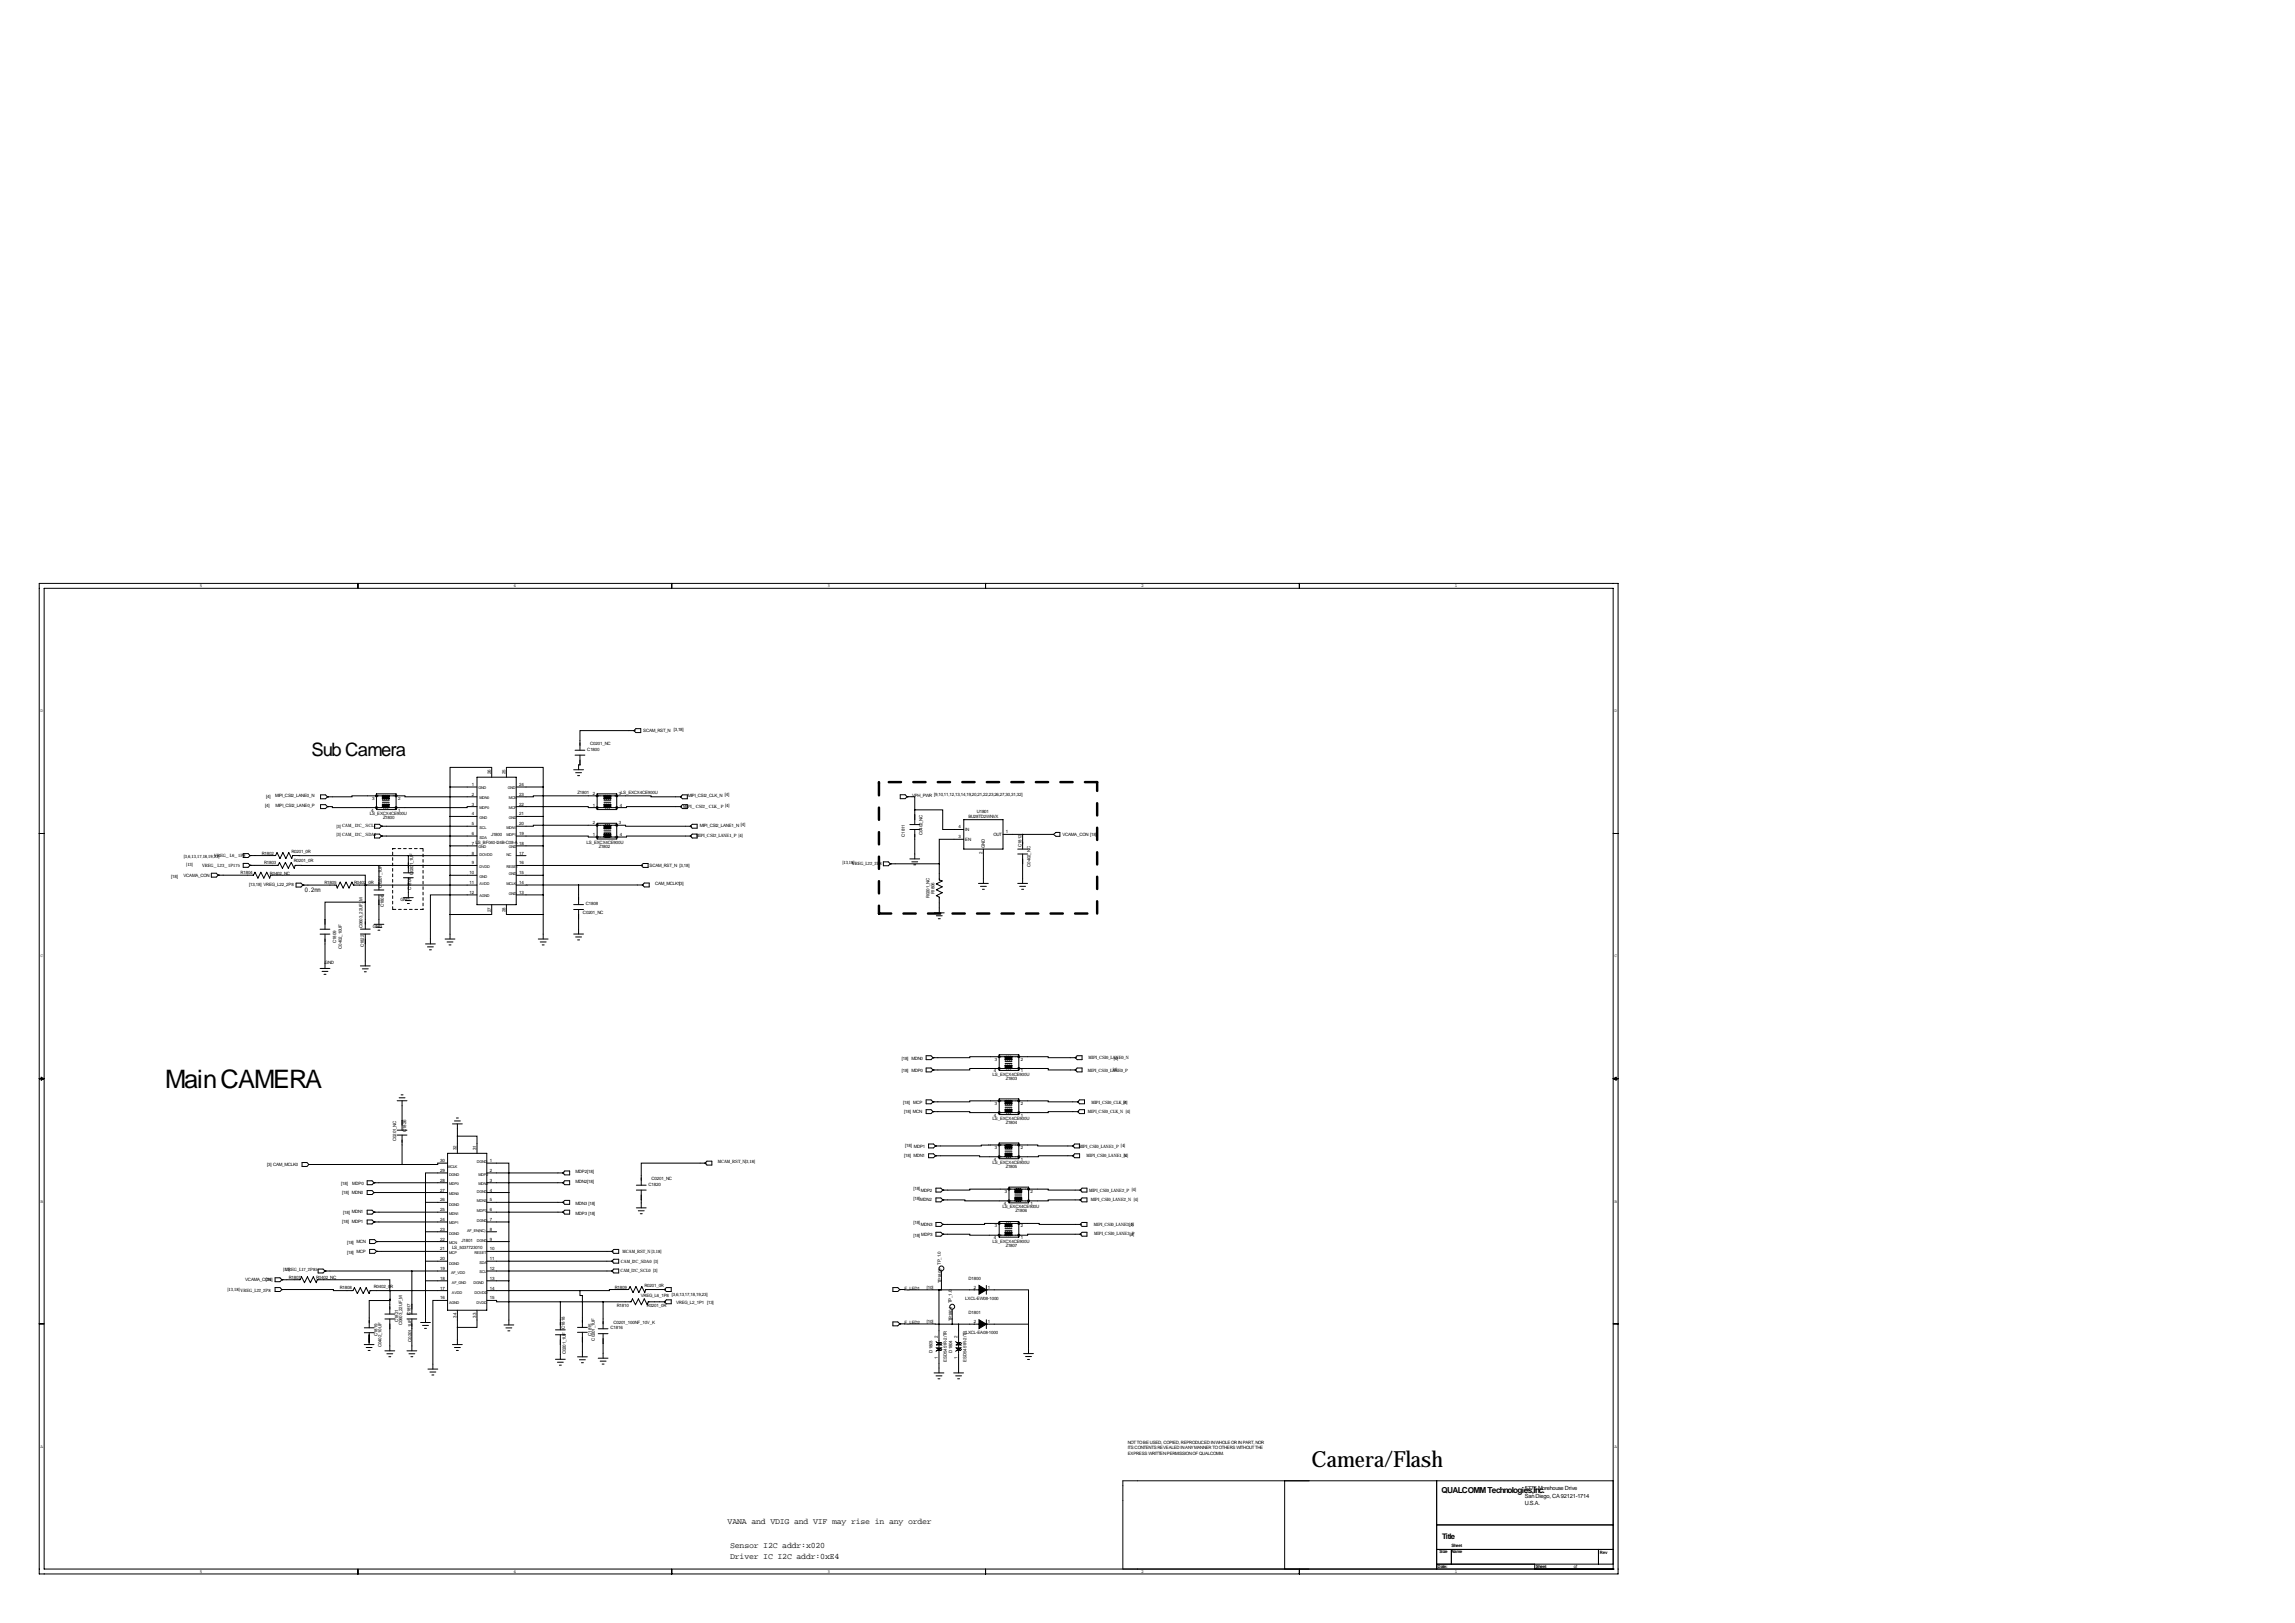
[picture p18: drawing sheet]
<svg xmlns="http://www.w3.org/2000/svg" width="1189mm" height="841mm" viewBox="0 0 1189 841" stroke-linecap="round" stroke-linejoin="round" font-family="sans-serif">
<defs><g id="words">
<text font-size="13.2" x="86" y="563">Main CAMERA</text>
<text font-size="11.5" x="679" y="760">Camera/Flash</text>
<text font-size="9.6" x="161" y="391">Sub Camera</text>
<g font-size="4.3">
<text x="747" y="773">QUALCOMM Technologies,Inc.</text>
<text x="377" y="789">VANA and VDIG and VIF may rise in any order</text>
<text x="378" y="802">Sensor I2C addr:x020</text>
<text x="378" y="808">Driver IC I2C addr:0xE4</text>
</g>
<text font-size="4" x="747" y="797">Title</text>
<text font-size="3.3" x="158" y="462">0.2mm</text>
<g font-size="3">
<text x="790" y="772">5775 Morehouse Drive</text>
<text x="790" y="779">U.S.A.</text>
<text x="790" y="776">San Diego, CA 92121-1714</text>
</g>
<g font-size="2.3">
<text x="103" y="304">5</text>
<text x="266" y="304">4</text>
<text x="429" y="304">3</text>
<text x="591" y="304">2</text>
<text x="754" y="304">1</text>
<text x="21" y="369">D</text>
<text x="836" y="369">D</text>
<text x="333" y="379">SCAM_RST_N</text>
<text x="349" y="378">[3,18]</text>
<text x="304" y="389">C1800</text>
<text x="306" y="386">C0201_NC</text>
<text x="254" y="401" transform="rotate(-90 254 401)">26</text>
<text x="262" y="401" transform="rotate(-90 262 401)">25</text>
<text x="244" y="407">1</text>
<text x="269" y="407">24</text>
<text x="138" y="413">[4]</text>
<text x="142" y="413">MIPI_CSI2_LANE0_N</text>
<text x="244" y="412">2</text>
<text x="269" y="412">23</text>
<text x="299" y="411">Z1801</text>
<text x="307" y="412">2</text>
<text x="320" y="412">3LS_EXCX4CE900U</text>
<text x="356" y="413">MIPI_CSI2_CLK_N</text>
<text x="375" y="412">[4]</text>
<text x="472" y="413">VPH_PWR [9,10,11,12,13,14,19,20,21,22,23,26,27,30,31,32]</text>
<text x="137" y="418">[4]</text>
<text x="143" y="418">MIPI_CSI2_LANE0_P</text>
<text x="193" y="414">3</text>
<text x="206" y="414">2</text>
<text x="244" y="417">3</text>
<text x="269" y="417">22</text>
<text x="307" y="418">1</text>
<text x="321" y="418">4</text>
<text x="354" y="418">MIPI_CSI2_CLK_P [4]</text>
<text x="192" y="422">LS_EXCX4CE900U</text>
<text x="192" y="420">4</text>
<text x="198" y="424">Z1800</text>
<text x="206" y="420">1</text>
<text x="244" y="422">4</text>
<text x="269" y="422">21</text>
<text x="502" y="424">BU28TD2WNVX</text>
<text x="506" y="421">U1801</text>
<text x="174" y="429">[3] CAM_I2C_SCL1</text>
<text x="244" y="427">5</text>
<text x="269" y="427">20</text>
<text x="307" y="427">2</text>
<text x="320" y="427">3</text>
<text x="362" y="428">MIPI_CSI2_LANE1_N [4]</text>
<text x="497" y="429">4</text>
<text x="500" y="430">IN</text>
<text x="521" y="432">1</text>
<text x="174" y="433">[3] CAM_I2C_SDA1</text>
<text x="244" y="433">6</text>
<text x="244" y="438">7 LS_BF040-I24B-C08-A 18</text>
<text x="254" y="433">J1800</text>
<text x="269" y="433">19</text>
<text x="304" y="437">LS_EXCX4CE900U</text>
<text x="307" y="433">1</text>
<text x="321" y="433">4</text>
<text x="361" y="434">MIPI_CSI2_LANE1_P [4]</text>
<text x="469" y="433" transform="rotate(-90 469 433)">C1811</text>
<text x="478" y="433" transform="rotate(-90 478 433)">C0402_NC</text>
<text x="497" y="434">3</text>
<text x="500" y="435">EN</text>
<text x="515" y="433">OUT</text>
<text x="550" y="433">VCAMA_CON [18]</text>
<text x="111" y="444">VREG_L6_1P8</text>
<text x="136" y="443">R1802</text>
<text x="151" y="442">R0201_0R</text>
<text x="244" y="443">8</text>
<text x="269" y="443">17</text>
<text x="310" y="439">Z1802</text>
<text x="509" y="443" transform="rotate(-90 509 443)">2</text>
<text x="510" y="439" transform="rotate(-90 510 439)">GND</text>
<text x="529" y="439" transform="rotate(-90 529 439)">C1812</text>
<text x="95" y="444">[3,6,13,17,18,19,23]</text>
<text x="97" y="449">[13]</text>
<text x="105" y="449">VREG_L23_1P175</text>
<text x="137" y="448">R1803</text>
<text x="152" y="447">R0201_0R</text>
<text x="244" y="448">9</text>
<text x="269" y="448">16</text>
<text x="336" y="449">SCAM_RST_N [3,18]</text>
<text x="436" y="448">[13,18]</text>
<text x="441" y="448">VREG_L22_2P8</text>
<text x="534" y="449" transform="rotate(-90 534 449)">C0402_NC</text>
<text x="89" y="455">[18]</text>
<text x="95" y="454">VCAMA_CON</text>
<text x="125" y="453">R1804</text>
<text x="140" y="453">R0402_NC</text>
<text x="214" y="453" transform="rotate(-90 214 453)">C0201_1UF</text>
<text x="243" y="453">10</text>
<text x="269" y="453">15</text>
<text x="129" y="459">[13,18] VREG_L22_2P8</text>
<text x="168" y="458">R1805</text>
<text x="183" y="458">R0402_0R</text>
<text x="198" y="460" transform="rotate(-90 198 460)">C0201_1UF</text>
<text x="213" y="461" transform="rotate(-90 213 461)">C1804</text>
<text x="243" y="458">11</text>
<text x="269" y="458">14</text>
<text x="339" y="458">CAM_MCLK1[3]</text>
<text x="207" y="467">GND</text>
<text x="243" y="463">12</text>
<text x="269" y="463">13</text>
<text x="481" y="465" transform="rotate(-90 481 465)">R0201_NC</text>
<text x="484" y="463" transform="rotate(-90 484 463)">R1806</text>
<text x="199" y="470" transform="rotate(-90 199 470)">C1806</text>
<text x="254" y="473" transform="rotate(-90 254 473)">27</text>
<text x="262" y="473" transform="rotate(-90 262 473)">28</text>
<text x="302" y="473">C0201_NC</text>
<text x="304" y="469">C1808</text>
<text x="188" y="481" transform="rotate(-90 188 481)">C0603_22UF_M</text>
<text x="193" y="481">GND</text>
<text x="174" y="488" transform="rotate(-90 174 488)">C1809</text>
<text x="177" y="491" transform="rotate(-90 177 491)">C0402_10UF</text>
<text x="188" y="491" transform="rotate(-90 188 491)">C1822</text>
<text x="21" y="496">C</text>
<text x="836" y="496">C</text>
<text x="168" y="499">GND</text>
<text x="467" y="549">[18]</text>
<text x="472" y="549">MDN0</text>
<text x="515" y="549">3</text>
<text x="529" y="549">2</text>
<text x="564" y="549">MIPI_CSI0_LANE0_N</text>
<text x="577" y="549">[4]</text>
<text x="467" y="555">[18]</text>
<text x="472" y="555">MDP0</text>
<text x="514" y="557">LS_EXCX4CE900U</text>
<text x="515" y="555">4</text>
<text x="529" y="555">1</text>
<text x="564" y="555">MIPI_CSI0_LANE0_P</text>
<text x="577" y="555">[4]</text>
<text x="521" y="559">Z1803</text>
<text x="468" y="572">[18]</text>
<text x="473" y="572">MCP</text>
<text x="515" y="572">3</text>
<text x="529" y="572">2</text>
<text x="565" y="572">MIPI_CSI0_CLK_P</text>
<text x="582" y="572">[4]</text>
<text x="468" y="577">[18] MCN</text>
<text x="514" y="580">LS_EXCX4CE900U</text>
<text x="515" y="578">4</text>
<text x="529" y="578">1</text>
<text x="564" y="577">MIPI_CSI0_CLK_N [4]</text>
<text x="210" y="586" transform="rotate(-90 210 586)">C1826</text>
<text x="521" y="582">Z1804</text>
<text x="205" y="591" transform="rotate(-90 205 591)">C0201_NC</text>
<text x="236" y="596" transform="rotate(-90 236 596)">32</text>
<text x="247" y="596" transform="rotate(-90 247 596)">31</text>
<text x="468" y="599">[18] MDN1</text>
<text x="469" y="594">[18] MDP1</text>
<text x="515" y="595">3</text>
<text x="529" y="595">2</text>
<text x="559" y="595">MIPI_CSI0_LANE1_P [4]</text>
<text x="563" y="599">MIPI_CSI0_LANE1_N</text>
<text x="582" y="599">[4]</text>
<text x="138" y="604">[3] CAM_MCLK0</text>
<text x="228" y="602">30</text>
<text x="254" y="602">1</text>
<text x="372" y="602">MCAM_RST_N[3,18]</text>
<text x="514" y="603">LS_EXCX4CE900U</text>
<text x="515" y="601">4</text>
<text x="521" y="605">Z1805</text>
<text x="529" y="601">1</text>
<text x="228" y="607">29</text>
<text x="254" y="607">2</text>
<text x="298" y="608">MDP2[18]</text>
<text x="338" y="611">C0201_NC</text>
<text x="177" y="614">[18]</text>
<text x="182" y="614">MDP0</text>
<text x="228" y="617">27</text>
<text x="228" y="612">28</text>
<text x="254" y="612">3</text>
<text x="254" y="617">4</text>
<text x="298" y="613">MDN2[18]</text>
<text x="336" y="614">C1820</text>
<text x="473" y="616">[18]</text>
<text x="477" y="617">MDP2</text>
<text x="520" y="618">3</text>
<text x="534" y="618">2</text>
<text x="564" y="617">MIPI_CSI0_LANE2_P [4]</text>
<text x="21" y="623">B</text>
<text x="177" y="618">[18] MDN0</text>
<text x="228" y="622">26</text>
<text x="254" y="622">5</text>
<text x="473" y="622">[18]</text>
<text x="477" y="622">MDN2</text>
<text x="565" y="622">MIPI_CSI0_LANE2_N [4]</text>
<text x="836" y="623">B</text>
<text x="178" y="629">[18] MDN1</text>
<text x="228" y="627">25</text>
<text x="254" y="627">6</text>
<text x="298" y="624">MDN3 [18]</text>
<text x="298" y="629">MDP3 [18]</text>
<text x="519" y="626">LS_EXCX4CE900U</text>
<text x="520" y="624">4</text>
<text x="526" y="628">Z1806</text>
<text x="534" y="624">1</text>
<text x="177" y="634">[18] MDP1</text>
<text x="228" y="632">24</text>
<text x="254" y="632">7</text>
<text x="473" y="634">[18]</text>
<text x="477" y="635">MDN3</text>
<text x="515" y="636">3</text>
<text x="529" y="636">2</text>
<text x="567" y="635">MIPI_CSI0_LANE3_N</text>
<text x="585" y="635">[4]</text>
<text x="228" y="638">23</text>
<text x="254" y="638">8</text>
<text x="473" y="641">[18] MDP3</text>
<text x="515" y="642">4</text>
<text x="529" y="642">1</text>
<text x="567" y="640">MIPI_CSI0_LANE3_P</text>
<text x="585" y="640">[4]</text>
<text x="180" y="644">[18] MCN</text>
<text x="228" y="648">21</text>
<text x="228" y="643">22</text>
<text x="234" y="647">LS_5037723010</text>
<text x="239" y="643">J1801</text>
<text x="254" y="643">9</text>
<text x="254" y="648">10</text>
<text x="514" y="644">LS_EXCX4CE900U</text>
<text x="521" y="646">Z1807</text>
<text x="180" y="649">[18] MCP</text>
<text x="228" y="653">20</text>
<text x="254" y="653">11</text>
<text x="323" y="649">MCAM_RST_N [3,18]</text>
<text x="147" y="658">[13]</text>
<text x="148" y="658">VREG_L17_2P85</text>
<text x="228" y="658">19</text>
<text x="254" y="658">12</text>
<text x="321" y="659">CAM_I2C_SCL0 [3]</text>
<text x="322" y="654">CAM_I2C_SDA0 [3]</text>
<text x="487" y="655" transform="rotate(-90 487 655)">TP_1.0</text>
<text x="127" y="664">VCAMA_CON</text>
<text x="138" y="664">[18]</text>
<text x="150" y="663">R1807</text>
<text x="164" y="663">R0402_NC</text>
<text x="228" y="663">18</text>
<text x="254" y="663">13</text>
<text x="488" y="665" transform="rotate(-90 488 665)">TP1800</text>
<text x="502" y="663">D1800</text>
<text x="118" y="669">[13,18]VREG_L22_2P8</text>
<text x="176" y="667">R1808</text>
<text x="194" y="667">R0402_0R</text>
<text x="228" y="668">17</text>
<text x="254" y="668">14</text>
<text x="318" y="667">R1809</text>
<text x="332" y="672">VREG_L6_1P8 [3,6,13,17,18,19,23]</text>
<text x="334" y="666">R0201_0R</text>
<text x="469" y="668">F_LED1</text>
<text x="480" y="667">[10]</text>
<text x="504" y="668">2</text>
<text x="512" y="668">1</text>
<text x="228" y="673">16</text>
<text x="254" y="673">15</text>
<text x="319" y="677">R1810</text>
<text x="335" y="677">R0201_0R</text>
<text x="350" y="676">VREG_L2_1P1 [13]</text>
<text x="493" y="675" transform="rotate(-90 493 675)">TP_1.0</text>
<text x="500" y="673">LXCL-EW08-1000</text>
<text x="213" y="681" transform="rotate(-90 213 681)">C1817</text>
<text x="236" y="683" transform="rotate(-90 236 683)">34</text>
<text x="247" y="683" transform="rotate(-90 247 683)">33</text>
<text x="502" y="681">D1801</text>
<text x="206" y="685" transform="rotate(-90 206 685)">C1821</text>
<text x="208" y="686" transform="rotate(-90 208 686)">C0603_22UF_M</text>
<text x="293" y="688" transform="rotate(-90 293 688)">C1818</text>
<text x="316" y="689">C1816</text>
<text x="318" y="686">C0201_100NF_10V_K</text>
<text x="469" y="686">F_LED2</text>
<text x="480" y="685">[10]</text>
<text x="493" y="684" transform="rotate(-90 493 684)">TP1801</text>
<text x="504" y="686">2</text>
<text x="512" y="686">1</text>
<text x="196" y="692" transform="rotate(-90 196 692)">C1819</text>
<text x="213" y="695" transform="rotate(-90 213 695)">C0201_1UF</text>
<text x="306" y="692" transform="rotate(-90 306 692)">C1815</text>
<text x="308" y="694" transform="rotate(-90 308 694)">C0201_1UF</text>
<text x="486" y="693" transform="rotate(-90 486 693)">2</text>
<text x="496" y="693" transform="rotate(-90 496 693)">2</text>
<text x="500" y="691">LXCL-EA08-1000</text>
<text x="198" y="698" transform="rotate(-90 198 698)">C0402_10UF</text>
<text x="293" y="702" transform="rotate(-90 293 702)">C0201_1UF</text>
<text x="483" y="701" transform="rotate(-90 483 701)">D1803</text>
<text x="493" y="701" transform="rotate(-90 493 701)">D1804</text>
<text x="486" y="704" transform="rotate(-90 486 704)">1</text>
<text x="490" y="705" transform="rotate(-90 490 705)">ESD5451R-2/TR</text>
<text x="496" y="704" transform="rotate(-90 496 704)">1</text>
<text x="501" y="705" transform="rotate(-90 501 705)">ESD5451R-2/TR</text>
<text x="21" y="750">A</text>
<text x="584" y="748">NOT TO BE USED, COPIED, REPRODUCED IN WHOLE OR IN PART, NOR</text>
<text x="836" y="750">A</text>
<text x="584" y="754">EXPRESS WRITTEN PERMISSION OF QUALCOMM.</text>
<text x="584" y="751">ITS CONTENTS REVEALED IN ANY MANNER TO OTHERS WITHOUT THE</text>
<text x="752" y="801">Sheet</text>
<text x="746" y="805">Size</text>
<text x="752" y="804">Name</text>
<text x="829" y="805">Rev</text>
<text x="103" y="815">5</text>
<text x="266" y="815">4</text>
<text x="429" y="815">3</text>
<text x="591" y="815">2</text>
<text x="745" y="812">Date:</text>
<text x="754" y="815">1</text>
<text x="796" y="812">Sheet</text>
<text x="815" y="812">of</text>
</g>
<g font-size="2">
<text x="248" y="409">GND</text>
<text x="263" y="409">GND</text>
<text x="248" y="414">MDN0</text>
<text x="248" y="419">MDP0</text>
<text x="264" y="414">MCN</text>
<text x="264" y="419">MCP</text>
<text x="248" y="424">GND</text>
<text x="264" y="424">GND</text>
<text x="248" y="429">SCL</text>
<text x="262" y="429">MDN1</text>
<text x="248" y="434">SDA</text>
<text x="262" y="433">MDP1</text>
<text x="248" y="439">GND</text>
<text x="248" y="443">DOVDD</text>
<text x="262" y="443">NC</text>
<text x="264" y="439">GND</text>
<text x="248" y="450">DVDD</text>
<text x="262" y="450">RESET</text>
<text x="248" y="455">GND</text>
<text x="264" y="453">GND</text>
<text x="248" y="458">AVDD</text>
<text x="262" y="458">MCLK</text>
<text x="248" y="465">AGND</text>
<text x="264" y="464">GND</text>
<text x="232" y="605">MCLK</text>
<text x="247" y="602">DGND</text>
<text x="233" y="609">DGND</text>
<text x="248" y="609">MDP2</text>
<text x="233" y="614">MDP0</text>
<text x="247" y="618">DGND</text>
<text x="248" y="614">MDN2</text>
<text x="233" y="619">MDN0</text>
<text x="247" y="623">MDN3</text>
<text x="233" y="625">DGND</text>
<text x="233" y="629">MDN1</text>
<text x="247" y="628">MDP3</text>
<text x="233" y="634">MDP1</text>
<text x="247" y="633">DGND</text>
<text x="233" y="640">DGND</text>
<text x="242" y="638">AF_EN(NC)</text>
<text x="233" y="644">MCN</text>
<text x="247" y="643">DGND</text>
<text x="233" y="649">MCP</text>
<text x="246" y="649">RESET</text>
<text x="233" y="655">DGND</text>
<text x="248" y="660">SCL</text>
<text x="248" y="655">SDA</text>
<text x="234" y="660">AF_VDD</text>
<text x="234" y="665">AF_GND</text>
<text x="245" y="665">DGND</text>
<text x="234" y="670">AVDD</text>
<text x="246" y="670">DOVDD</text>
<text x="233" y="675">AGND</text>
<text x="247" y="675">DVDD</text>
</g>
</g></defs>
<g fill="none" stroke="#000" stroke-width=".52">
<path d="M20 302h818v513h-818zM23 305h813v508h-813zM185 302v3M348 302v3M511 302v3M673 302v3M328 378h.1M328 378h-28v11M329 377h3v2h-3l-1-1zM297 399h5M298 389h5M298 391h5"/>
<path d="M300 391v5v3M166 412h3l1 1-1 1h-3zM166 417h3l1 1-1 1h-3zM170 418h2h26v-1l1 2v-2l1 2v-2l1 2v-2l1 1h40h5M170 413l28-1v2l1-2v2l1-2v2l1-2v2l1-2h8v1h37M170 413h.1M170 418h.1M195 411h10v8h-10zM198 416h4M198 415h4M233 408h14M233 408v78"/>
<path d="M247 403h20v66h-20zM255 403v-6h-22v11M262 403v-6h19v11M267 418h38h8v-1l1 2v-2l1 2v-2l1 2v-2v1h37M267 413h9v-1h37v2l1-2v2l1-2v2l1-2v2v-2l37 1M267 408h14M281 408v78M298 400h3M299 402h1M309 411h10v8h-10zM313 416h3M313 415h3"/>
<path d="M353 413h.1M353 418h.1M353 413l1-1h2v2h-2zM353 418l1-1h2v2h-2zM466 412h3l1 1-1 1h-3zM470 413h.1M470 413h4v6M474 419h14v11h11M474 419v8M20 432h3M194 427h3l1 1-1 1h-3zM194 432h3l1 1-1 1h-3z"/>
<path d="M198 428h.1M198 433h.1M198 428h49M198 433h49M233 423h14M233 438h14M267 433h38v1h8v-2l1 2v-2l1 2v-2l1 2v-2v2h9v-1h33M267 428h9v-1h37v2l1-2v2l1-2v2l1-2v2v-2h8v1h34M267 423h14M267 438h14M309 426h10v9h-10zM313 431h3"/>
<path d="M313 430h3M358 428h.1M358 433h.1M359 427h2v2h-2l-1-1zM359 432h2v2h-2l-1-1zM471 430h5M471 427h5M474 430v15M499 435h-12v12M499 425h21v15h-21zM509 440v18M520 432h26"/>
<path d="M527 440h5M530 432v8M546 432l1-1h2v2h-2zM836 432h2M109 452h3l1 1-1 1h-3zM113 453h.1M113 453h18l1-1 2 3 1-3 2 3 1-3 2 3v-2h49v5M126 447h3l1 1-1 1h-3zM126 442h3l1 1-1 1h-3zM130 443h.1M130 448h.1M130 448h14l1-1 1 3 2-3 1 3 2-3 1 3 1-2h43"/>
<path d="M130 443h13l1-1 1 3 2-3 1 3 2-3 1 3 1-2h60M153 457h3l1 1-1 1h-3zM157 458h.1M157 458h17l1 2 1-3 2 3 1-3 2 3 1-3 1 1h64M189 458h.1M189 458v23M196 448v13M196 448h51M209 455h5M209 452h5M212 443v9M212 455v10"/>
<path d="M212 443h35M233 453h14M267 443h5M267 448h65M267 453h14M300 458h-33M300 458h33M300 458v11M332 448h.1M333 458h.1M333 447h3v2h-3l-1-1zM334 457h2v2h-2l-1-1z"/>
<path d="M458 446h2l1 1-1 1h-2zM461 447h.1M461 447h26M471 445h5M472 446h3M473 448h1M487 447v9h1l-3 2 3 1-3 2 3 1-3 2 2 1v8M507 458h5M508 459h3M527 442h5M527 458h5M528 459h3"/>
<path d="M530 442v16M189 467h-21v14M194 461h5M194 464h5M194 479h5M196 464v15M209 465h5M210 466h3M211 468h1M247 464h-24v25M255 469v5h-22M262 469v5h19"/>
<path d="M267 464h14M297 469h5M297 471h5M300 471v13M484 473h5M485 474h3M486 476h1M509 461h1M529 461h1M166 484h5M166 481h5M168 484v18"/>
<path d="M187 484h5M187 481h5M189 484v16M195 480h3M196 482h1M220 489h6M221 490h3M222 492h1M231 486h5M232 488h3M233 489h1M279 486h5"/>
<path d="M280 488h3M281 489h1M297 484h5M298 485h3M299 487h1M166 502h5M167 503h3M168 505h1M187 500h5M188 502h3M189 503h1M20 559h3"/>
<path d="M21 558l2 1h-2zM480 547h2l1 1-1 1h-2zM480 553h2l1 1-1 1h-2zM483 554l38-1v-1v2l1-2v2l1-2 1 2v-2v1h19v1h14M483 548l38-1v2v-2l1 2v-2l1 2v-2l1 2v-2l33 1M483 548h.1M483 554h.1M518 546h10v8h-10zM521 551h3M521 550h3M557 554h.1M557 548h.1"/>
<path d="M558 547h3v2h-3l-1-1zM558 553h3v2h-3l-1-1zM836 559h2M836 559l1-1v1zM206 570h5M207 569h3M208 567h1M208 570v15M236 579h1M480 575h2l1 1-1 1h-2zM480 570h2l1 1-1 1h-2zM483 576h38v-1v2l1-2v2l1-2v2l1-2v1h34"/>
<path d="M483 571l38-1v2v-2l1 2v-2l1 2v-2l1 2v-2l34 1M483 576h.1M483 571h.1M518 569h10v8h-10zM521 574h3M521 573h3M558 576h.1M558 571h.1M559 575h3v2h-3l-1-1zM559 570h3v2h-3l-1-1zM206 588h5M206 585h5"/>
<path d="M208 588v15M232 597h20v82h-20zM234 582h5M235 581h3M237 588h10v9M237 582v15M481 598h3l1 1-1 1h-3zM481 593h3l1 1-1 1h-3zM485 599h36v-2v2l1-2v2l1-2v2l1-2v2h32M485 594l36-1v2v-2l1 2v-2l1 2v-2l1 2v-2l32 1M485 599h.1M485 594h.1"/>
<path d="M518 592h10v8h-10zM521 597h3M521 596h3M556 599h.1M556 594h.1M557 598h2v2h-2l-1-1zM557 593h2v2h-2l-1-1zM156 602h3l1 1-1 1h-3zM160 603h.1M160 603h48M190 612h3l1 1-1 1h-3zM190 617h3l1 1-1 1h-3z"/>
<path d="M194 613h.1M194 618h.1M194 613h38M194 618h38M232 608h-12v15M232 602h-5v1h-19M252 602h12v16M252 608h40M252 613h40M252 618h12M264 618v68M292 613h.1"/>
<path d="M292 608h.1M292 608l1-1h2v2h-2zM293 612h2v2h-2l-1-1zM330 614h5M330 616h5M332 616v10M365 602h.1M365 602h-33v12M366 601h3v2h-3l-1-1zM485 615h2l1 1-1 1h-2zM488 616h38v2v-2l1 2 1-2v2l1-2v2v-2h31M488 616h.1"/>
<path d="M523 615h10v8h-10zM526 619h3M526 618h3M560 616h.1M560 616l1-1h2v2h-2zM190 627h3l1 1-1 1h-3zM190 632h3l1 1-1 1h-3zM194 628h.1M194 633h.1M194 628h38M194 633h38M220 623h12"/>
<path d="M220 638h12M220 623v62M252 623h40M252 628h40M252 633h12M252 638h5M292 623h.1M292 628h.1M292 623l1-1h2v2h-2zM292 628l1-1h2v2h-2zM330 626h5M331 627h3"/>
<path d="M332 629h1M485 621h2l1 1-1 1h-2zM485 633h2l1 1-1 1h-2zM485 638h2l1 1-1 1h-2zM488 622h38v-2v2l1-2 1 2v-2l1 2v-2v2h31M488 639l33 1v-2v2l1-2v2l1-2v2l1-2v2l36-1M488 634h33v1v-2l1 2v-2l1 2v-2l1 2v-1h36M488 622h.1M488 634h.1M488 639h.1M518 633h10v8h-10zM521 637h3"/>
<path d="M521 636h3M560 622h.1M560 634h.1M560 639h.1M560 634l1-1h2v2h-2zM560 639l1-1h2v2h-2zM561 621h2v2h-2l-1-1zM165 657h2l1 1-1 1h-2zM168 658h.1M168 658h64M191 647h3l1 1-1 1h-3zM191 642h3l1 1-1 1h-3z"/>
<path d="M195 648h.1M195 643h.1M195 643h37M195 648h37M213 658v23M220 653h12M252 643h12M252 648h65M252 653h65M252 658h65M317 648h.1M317 653h.1"/>
<path d="M317 658h.1M317 648l1-1h2v2h-2zM317 653l1-1h2v2h-2zM317 658l1-1h2v2h-2zM488 658v10h-2M142 667h3l1 1-1 1h-3zM142 662h3l1 1-1 1h-3zM146 668h.1M146 663h.1M146 668h27v1h10l1-2 1 3 2-3 1 3 2-3 1 3 1-1h40M146 663h9l1-2 2 3 1-3 2 3 1-3 2 3v-1h38v10M202 673v8"/>
<path d="M202 673v1h-11v14M220 663h12M232 674h-8v35M237 679v17M247 679v9h-10M252 674h5h33M252 669h48M252 663h12M290 674v15M290 674h37l1-1 1 3 2-3 1 3 2-3 1 3 1-2h8M300 669v2h2v17M312 674v14"/>
<path d="M344 668h.1M344 674h.1M344 668h-9l-1 1-2-3-1 3-2-3-1 3-2-3v2l-26 1M344 674l1-1h3v2h-3zM345 667h3v2h-3l-1-1zM463 667h2l1 1-1 1h-2zM466 668h.1M466 668h20M486 668h.1M486 668h26M486 668v33M493 678v8"/>
<path d="M511 666v4M512 668h21v18M20 686h3M189 696h5M189 688h5M189 690h5M190 698h3M191 699h1M191 694v-3v4M191 690v6M199 683h5M199 681h5"/>
<path d="M199 700h5M202 683v17M211 683h5M211 681h5M211 700h5M213 683v17M218 685h5M219 687h3M220 688h1M234 696h5M235 698h3M236 699h1"/>
<path d="M261 686h5M262 688h3M263 689h1M288 689h5M288 691h5M290 691v13M299 688h5M299 690h5M302 690v13M310 688h5M310 691h5M312 691v13"/>
<path d="M463 685h2l1 1-1 1h-2zM466 686h.1M466 686h27M485 695l3 1M488 699l-3 1M493 686h4M495 695l3 1M497 686h15M497 686v15M498 699l-3 1M511 684v4M512 686h21"/>
<path d="M533 686v15M836 686h2M200 701h3M201 703h1M212 701h3M213 703h1M222 709h5M223 711h3M224 712h1M288 704h5M289 706h3M290 707h1"/>
<path d="M299 703h5M300 704h3M301 706h1M310 704h5M311 705h3M312 707h1M484 711h5M485 713h3M486 714h1M486 701v10M494 711h5M495 713h3"/>
<path d="M496 714h1M497 701v10M530 701h5M531 703h3M532 704h1M665 767v46M744 767v46M836 767h-254v46M744 790h92M185 813v2M348 813v2M511 813v2"/>
<path d="M673 813v2M744 803h92M744 810h92M752 803v7M795 813h.1M795 810v3M828 803v7M836 813h.1"/>
<circle cx="195" cy="412" r=".5"/>
<circle cx="195" cy="418" r=".5"/>
<circle cx="205" cy="418" r=".5"/>
<circle cx="205" cy="412" r=".5"/>
<circle cx="309" cy="412" r=".5"/>
<circle cx="309" cy="418" r=".5"/>
<circle cx="319" cy="412" r=".5"/>
<circle cx="319" cy="418" r=".5"/>
<circle cx="309" cy="434" r=".5"/>
<circle cx="309" cy="427" r=".5"/>
<circle cx="319" cy="434" r=".5"/>
<circle cx="319" cy="427" r=".5"/>
<circle cx="518" cy="553" r=".5"/>
<circle cx="518" cy="547" r=".5"/>
<circle cx="528" cy="553" r=".5"/>
<circle cx="528" cy="547" r=".5"/>
<circle cx="518" cy="576" r=".5"/>
<circle cx="518" cy="570" r=".5"/>
<circle cx="528" cy="576" r=".5"/>
<circle cx="528" cy="570" r=".5"/>
<circle cx="518" cy="593" r=".5"/>
<circle cx="518" cy="599" r=".5"/>
<circle cx="528" cy="593" r=".5"/>
<circle cx="528" cy="599" r=".5"/>
<circle cx="523" cy="616" r=".5"/>
<circle cx="533" cy="616" r=".5"/>
<circle cx="518" cy="640" r=".5"/>
<circle cx="518" cy="634" r=".5"/>
<circle cx="523" cy="622" r=".5"/>
<circle cx="528" cy="640" r=".5"/>
<circle cx="528" cy="634" r=".5"/>
<circle cx="533" cy="622" r=".5"/>
<circle cx="488" cy="657" r="1.3"/>
<circle cx="493" cy="677" r="1.3"/>
</g>
<path d="M203 440h16M219 440v31M203 471v-31M219 471h-16" fill="none" stroke="#000" stroke-width=".52" stroke-dasharray="1.4 1.4"/>
<path d="M455 406v67M455 405v1M568 405h-113M455 473h113M568 473v-68" fill="none" stroke="#000" stroke-width="1.3" stroke-dasharray="6.3 6.3"/>
<path d="M507 668h4l-4 2zM507 666l4 2h-4zM485 697l1-2 2 2zM485 698h3l-2 1zM497 695l1 2h-3zM495 698h3l-1 1zM507 686h4l-4 2zM507 684l4 2h-4z" fill="#000" stroke="#000" stroke-width=".52"/>
<use href="#words"/>
</svg>
